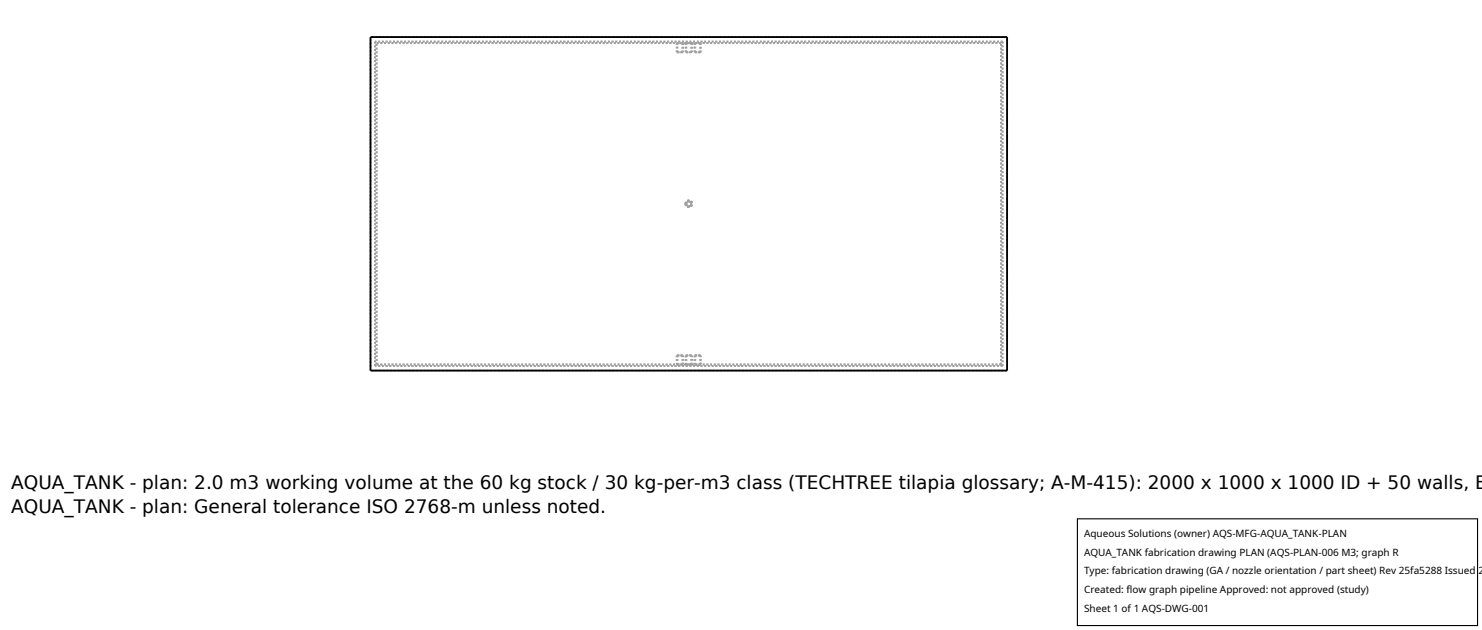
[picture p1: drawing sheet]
<svg xmlns="http://www.w3.org/2000/svg" width="212mm" height="90mm" viewBox="0 0 212 90" stroke-linecap="round" stroke-linejoin="round" font-family="sans-serif">
<defs><g id="words">
<g font-size="2.6">
<text x="1.6" y="69.8">AQUA_TANK - plan: 2.0 m3 working volume at the 60 kg stock / 30 kg-per-m3 class (TECHTREE tilapia glossary; A-M-415): 2000 x 1000 x 1000 ID + 50 walls, E</text>
<text x="1.6" y="73.3">AQUA_TANK - plan: General tolerance ISO 2768-m unless noted.</text>
</g>
<g font-size="1.4">
<text x="154.8" y="76.6">Aqueous Solutions (owner) AQS-MFG-AQUA_TANK-PLAN</text>
<text x="154.8" y="79.3">AQUA_TANK fabrication drawing PLAN (AQS-PLAN-006 M3; graph R</text>
<text x="154.8" y="82">Type: fabrication drawing (GA / nozzle orientation / part sheet) Rev 25fa5288 Issued 2</text>
<text x="154.8" y="84.7">Created: flow graph pipeline Approved: not approved (study)</text>
<text x="154.8" y="87.4">Sheet 1 of 1 AQS-DWG-001</text>
</g>
</g></defs>
<g fill="none" stroke="#a0a0a0" stroke-width=".26" stroke-dasharray=".3 .3" stroke-linecap="butt">
<path d="M53.6 5.9v46.4M96.6 6.2h1M96.6 7.5h1M96.6 7.5v-1.3M96.8 7.5h.6M96.8 7.5v-1.3M96.8 6.2h.6M97.4 7.5h-.6M97.4 6.2h-.6M97.4 6.2v1.3M97.6 6.2h-1M97.6 7.5h-1"/>
<path d="M97.6 6.2v1.3M97.9 6.2h.9M97.9 7.5h.9M97.9 7.5v-1.3M98 7.5h.7M98 7.5v-1.3M98 6.2h.7M98.7 7.5h-.7M98.7 6.2h-.7M98.7 6.2v1.3M98.8 6.2h-.9M98.8 7.5h-.9"/>
<path d="M98.8 6.2v1.3M99.2 6.2h.9M99.2 7.5h.9M99.2 7.5v-1.3M99.3 7.5h.7M99.3 7.5v-1.3M99.3 6.2h.7M100 7.5h-.7M100 6.2h-.7M100 6.2v1.3M100.1 6.2h-.9M100.1 7.5h-.9"/>
<path d="M100.1 6.2v1.3M143 6.2h-89.2M143.2 5.9h-89.6M143.2 5.9v46.4M143.8 5.3h-90.9M97.9 29.1l.1-.3 .4-.2 .3 .2 .1 .3-.1 .3-.3 .2-.3-.2-.2-.3M97.9 29.1l.1 .3 .4 .2 .3-.2 .1-.3-.1-.3-.3-.2-.3 .2-.2 .3M98 29.1l.1 .2 .3 .1h.2l.1-.3-.1-.2-.2-.1-.3 .1-.1 .2M98 29.1l.1-.2 .3-.1 .2 .1 .1 .2-.1 .2-.2 .1h-.3l-.1-.3M52.9 52.9v-47.6M53.6 52.3v-46.4M53.8 52.1v-45.9"/>
<path d="M96.6 52.1h1M96.6 50.8h1M96.6 50.8v1.3M96.8 50.8h.6M96.8 50.8v1.3M96.8 52.1h.6M97.4 50.8h-.6M97.4 52.1h-.6M97.4 52.1v-1.3M97.6 52.1h-1M97.6 50.8h-1M97.6 52.1v-1.3"/>
<path d="M97.9 52.1h.9M97.9 50.8h.9M97.9 50.8v1.3M98 50.8h.7M98 50.8v1.3M98 52.1h.7M98.7 50.8h-.7M98.7 52.1h-.7M98.7 52.1v-1.3M98.8 52.1h-.9M98.8 50.8h-.9M98.8 52.1v-1.3"/>
<path d="M99.2 52.1h.9M99.2 50.8h.9M99.2 50.8v1.3M99.3 50.8h.7M99.3 50.8v1.3M99.3 52.1h.7M100 50.8h-.7M100 52.1h-.7M100 52.1v-1.3M100.1 52.1h-.9M100.1 50.8h-.9M100.1 52.1v-1.3"/>
<path d="M143 52.1h-89.2M143 52.1v-45.9M143.2 52.3v-46.4M143.2 52.3h-89.6M143.8 52.9v-47.6M143.8 52.9h-90.9"/>
</g>
<path d="M52.9 5.3h90.9v47.6h-90.9z" fill="none" stroke="#000" stroke-width=".26"/>
<path d="M153.9 74.1h57.1v15.2h-57.1z" fill="#fff" stroke="#000" stroke-width=".16"/>
<use href="#words"/>
</svg>
